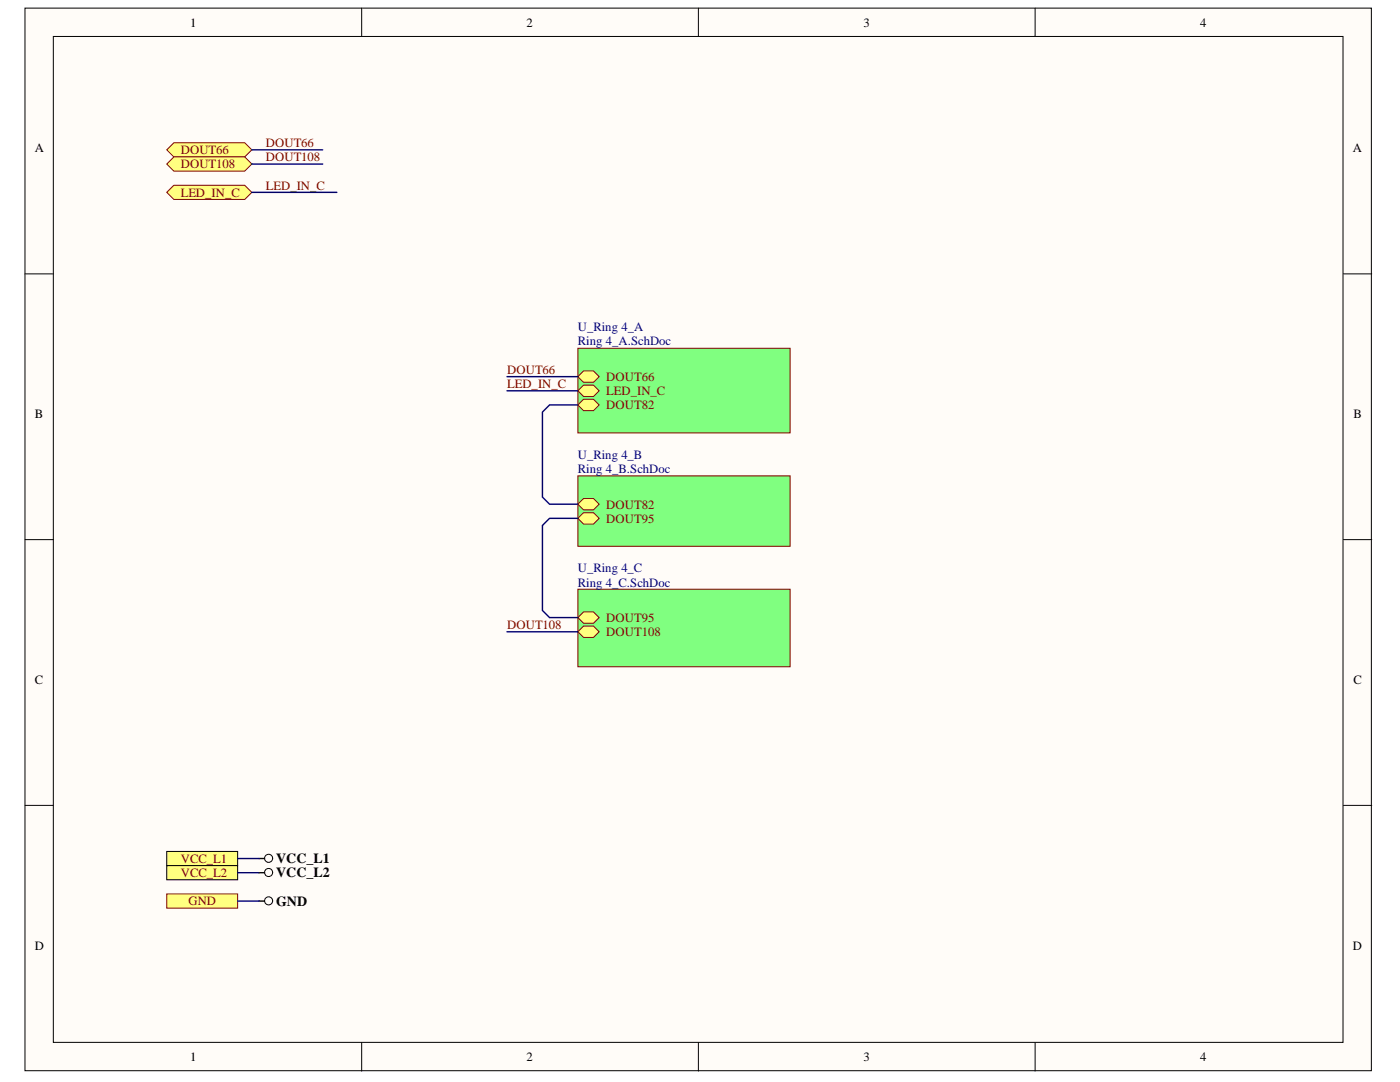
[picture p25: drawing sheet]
<svg xmlns="http://www.w3.org/2000/svg" width="279mm" height="216mm" viewBox="0 0 279 216" stroke-linecap="round" stroke-linejoin="round" font-family="sans-serif">
<defs><g id="words">
<g font-size="2.8">
<text x="55.1" y="172.3">VCC_L1</text>
<text x="55.1" y="175.1">VCC_L2</text>
<text x="55.1" y="180.7">GND</text>
</g>
<g font-size="2.5">
<text x="37.9" y="5.3">1</text>
<text x="105.1" y="5.3">2</text>
<text x="172.4" y="5.3">3</text>
<text x="239.5" y="5.3">4</text>
<text x="6.9" y="30.4">A</text>
<text x="270" y="30.4">A</text>
<text x="6.9" y="83.4">B</text>
<text x="270.1" y="83.4">B</text>
<text x="6.9" y="136.5">C</text>
<text x="270.1" y="136.5">C</text>
<text x="6.9" y="189.5">D</text>
<text x="270" y="189.5">D</text>
<text x="37.9" y="211.8">1</text>
<text x="105.1" y="211.8">2</text>
<text x="172.4" y="211.8">3</text>
<text x="239.5" y="211.8">4</text>
</g>
<g font-size="2.5" fill="#800000">
<text x="53.1" y="29.4">DOUT66</text>
<text x="36.1" y="30.7">DOUT66</text>
<text x="36.1" y="33.6">DOUT108</text>
<text x="53.1" y="32.2">DOUT108</text>
<text x="36.1" y="39.3">LED_IN_C</text>
<text x="53.1" y="37.8">LED_IN_C</text>
<text x="101.2" y="74.6">DOUT66</text>
<text x="101.2" y="77.4">LED_IN_C</text>
<text x="121" y="76">DOUT66</text>
<text x="121" y="81.7">DOUT82</text>
<text x="121" y="78.9">LED_IN_C</text>
<text x="121" y="101.5">DOUT82</text>
<text x="121" y="104.3">DOUT95</text>
<text x="101.2" y="125.5">DOUT108</text>
<text x="121" y="124.1">DOUT95</text>
<text x="121" y="126.9">DOUT108</text>
<text x="36.1" y="172.2">VCC_L1</text>
<text x="36.1" y="175">VCC_L2</text>
<text x="37.6" y="180.6">GND</text>
</g>
<g font-size="2.5" fill="#000080">
<text x="115.3" y="66.1">U_Ring 4_A</text>
<text x="115.3" y="68.9">Ring 4_A.SchDoc</text>
<text x="115.3" y="91.5">U_Ring 4_B</text>
<text x="115.3" y="94.4">Ring 4_B.SchDoc</text>
<text x="115.3" y="114.2">U_Ring 4_C</text>
<text x="115.3" y="117">Ring 4_C.SchDoc</text>
</g>
</g></defs>
<g fill="#fffcf8" stroke="#000" stroke-width=".2">
<path d="M5 1.6h268.7v212h-268.7z"/>
<path d="M10.6 7.3h257.4v200.7h-257.4z"/>
</g>
<path d="M72.2 1.6v5.7M139.4 1.6v5.7M206.6 1.6v5.7M5 54.6h5.6M268.1 54.6h5.7M5 107.7h5.6M268.1 107.7h5.7M5 160.7h5.6M268.1 160.7h5.7M72.2 208.1v5.6M139.4 208.1v5.6M206.6 208.1v5.6" fill="none" stroke="#000" stroke-width=".2"/>
<path d="M115.3 69.5h42.4v16.9h-42.4z" fill="#80ff80" stroke="#800000" stroke-width=".2"/>
<path d="M115.3 75.2l1.2-1.2h1.9l1.2 1.2-1.2 1.1h-1.9z" fill-rule="evenodd" fill="#ffff80"/>
<path d="M115.3 75.2l1.2-1.2h1.9l1.2 1.2-1.2 1.1h-1.9z" fill="none" stroke="#800000" stroke-width=".2"/>
<path d="M115.3 80.8l1.2-1.1h1.9l1.2 1.1-1.2 1.1h-1.9z" fill-rule="evenodd" fill="#ffff80"/>
<path d="M115.3 80.8l1.2-1.1h1.9l1.2 1.1-1.2 1.1h-1.9z" fill="none" stroke="#800000" stroke-width=".2"/>
<path d="M115.3 78l1.2-1.2h1.9l1.2 1.2-1.2 1.1h-1.9z" fill-rule="evenodd" fill="#ffff80"/>
<path d="M115.3 78l1.2-1.2h1.9l1.2 1.2-1.2 1.1h-1.9z" fill="none" stroke="#800000" stroke-width=".2"/>
<path d="M115.3 94.9h42.4v14.1h-42.4z" fill="#80ff80" stroke="#800000" stroke-width=".2"/>
<path d="M115.3 100.6l1.2-1.1h1.9l1.2 1.1-1.2 1.1h-1.9z" fill-rule="evenodd" fill="#ffff80"/>
<path d="M115.3 100.6l1.2-1.1h1.9l1.2 1.1-1.2 1.1h-1.9z" fill="none" stroke="#800000" stroke-width=".2"/>
<path d="M115.3 103.4l1.2-1.1h1.9l1.2 1.1-1.2 1.2h-1.9z" fill-rule="evenodd" fill="#ffff80"/>
<path d="M115.3 103.4l1.2-1.1h1.9l1.2 1.1-1.2 1.2h-1.9z" fill="none" stroke="#800000" stroke-width=".2"/>
<path d="M115.3 117.6h42.4v15.4h-42.4z" fill="#80ff80" stroke="#800000" stroke-width=".2"/>
<path d="M115.3 123.2l1.2-1.1h1.9l1.2 1.1-1.2 1.2h-1.9z" fill-rule="evenodd" fill="#ffff80"/>
<path d="M115.3 123.2l1.2-1.1h1.9l1.2 1.1-1.2 1.2h-1.9z" fill="none" stroke="#800000" stroke-width=".2"/>
<path d="M115.3 126.1l1.2-1.2h1.9l1.2 1.2-1.2 1.1h-1.9z" fill-rule="evenodd" fill="#ffff80"/>
<path d="M115.3 126.1l1.2-1.2h1.9l1.2 1.2-1.2 1.1h-1.9z" fill="none" stroke="#800000" stroke-width=".2"/>
<g fill="#ffff80" stroke="#800000" stroke-width=".2">
<path d="M33.3 29.9l1.4-1.4h14.1l1.5 1.4-1.5 1.4h-14.1z" fill-rule="evenodd"/>
<path d="M33.3 32.7l1.4-1.4h14.1l1.5 1.4-1.5 1.4h-14.1z" fill-rule="evenodd"/>
</g>
<path d="M33.3 169.9h14.1v2.8h-14.1z" fill-rule="evenodd" fill="#ffff80" stroke="#000" stroke-width=".2"/>
<circle cx="53.6" cy="171.3" r=".81" fill="none" stroke="#000" stroke-width=".2"/>
<path d="M51.7 171.3h1.1" fill="none" stroke="#000" stroke-width=".28"/>
<path d="M33.3 172.7h14.1v2.9h-14.1z" fill-rule="evenodd" fill="#ffff80" stroke="#000" stroke-width=".2"/>
<circle cx="53.6" cy="174.1" r=".81" fill="none" stroke="#000" stroke-width=".2"/>
<path d="M51.7 174.1h1.1" fill="none" stroke="#000" stroke-width=".28"/>
<path d="M33.3 178.4h14.1v2.8h-14.1z" fill-rule="evenodd" fill="#ffff80" stroke="#800000" stroke-width=".2"/>
<circle cx="53.6" cy="179.8" r=".81" fill="none" stroke="#000" stroke-width=".2"/>
<path d="M51.7 179.8h1.1" fill="none" stroke="#000" stroke-width=".28"/>
<path d="M33.3 38.4l1.4-1.4h14.1l1.5 1.4-1.5 1.4h-14.1z" fill-rule="evenodd" fill="#ffff80" stroke="#800000" stroke-width=".2"/>
<path d="M50.3 32.7h14.1M50.3 29.9h14.1M50.3 38.4h16.9M101.2 78h14.1M101.2 75.2h14.1M115.3 80.8h-5.6l-1.4 1.4v17l1.4 1.4h5.6M115.3 103.4h-5.6l-1.4 1.4v17l1.4 1.4h5.6M101.2 126.1h14.1M47.4 171.3h4.3M47.4 174.1h4.3M47.4 179.8h4.3" fill="none" stroke="#000080" stroke-width=".28"/>
<use href="#words"/>
</svg>
